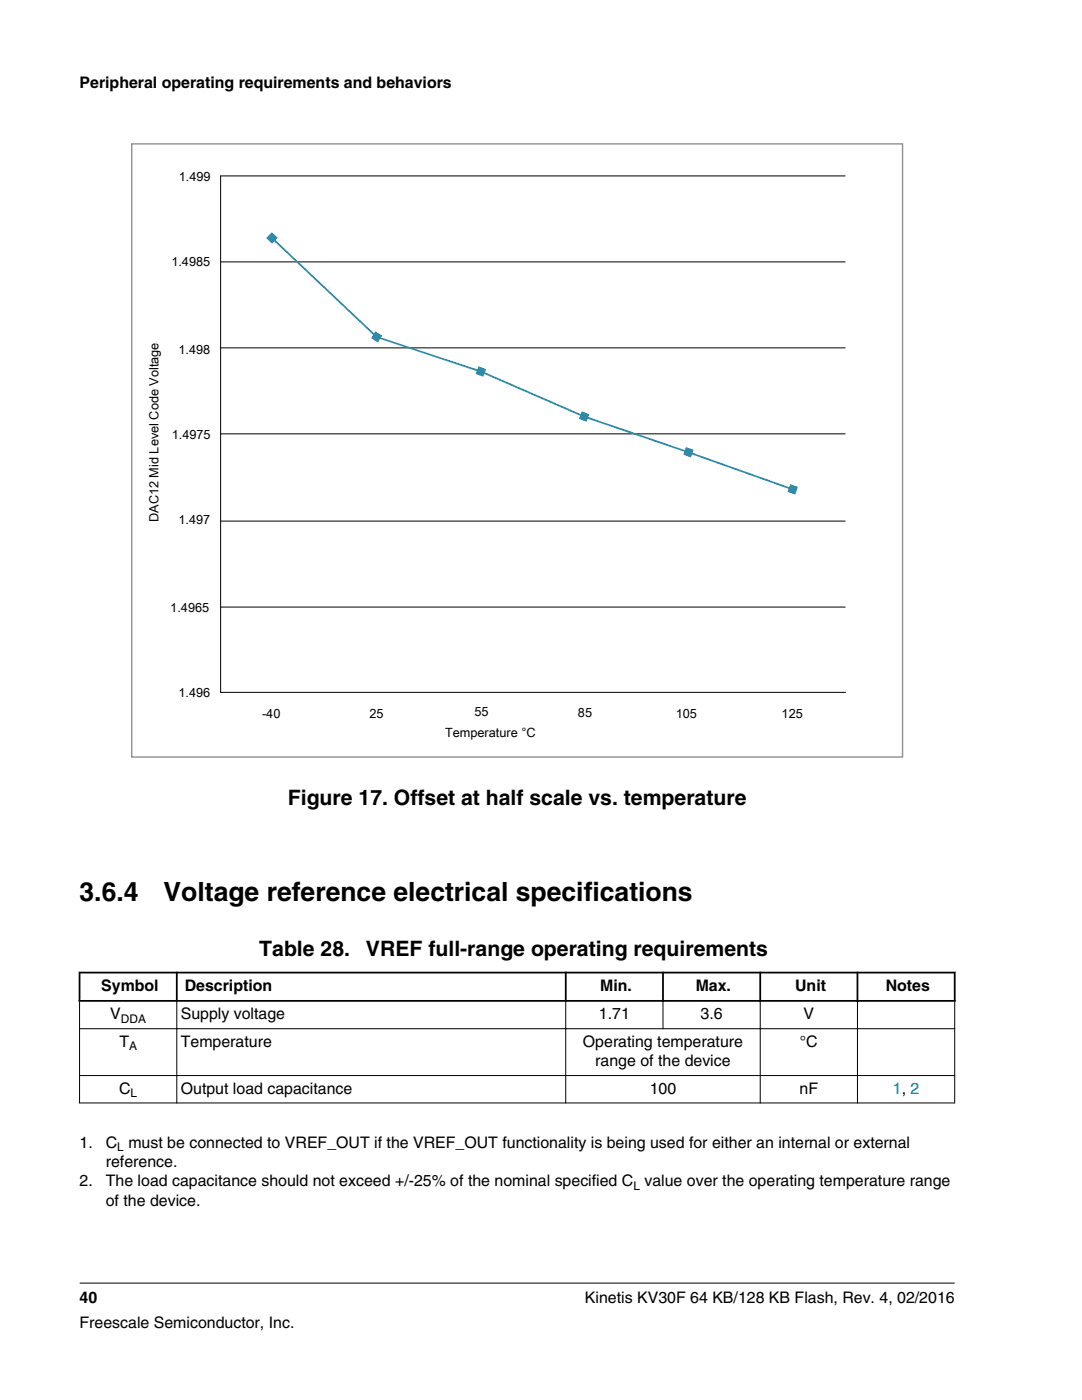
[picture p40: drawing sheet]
<svg xmlns="http://www.w3.org/2000/svg" width="216mm" height="279mm" viewBox="0 0 216 279" stroke-linecap="round" stroke-linejoin="round" font-family="sans-serif">
<defs><g id="words">
<g font-size="5.3">
<text x="15.9" y="179.9">3.6.4</text>
<text x="32.6" y="179.9">Voltage reference electrical specifications</text>
</g>
<g font-size="4.2">
<text x="57.4" y="160.7">Figure 17. Offset at half scale vs. temperature</text>
<text x="51.7" y="190.8">Table 28.</text>
<text x="73" y="190.8">VREF full-range operating requirements</text>
</g>
<g font-size="3.2">
<text x="15.9" y="17.5">Peripheral operating requirements and behaviors</text>
<text x="20.2" y="197.8">Symbol</text>
<text x="36.9" y="197.8">Description</text>
<text x="119.8" y="197.8">Min.</text>
<text x="138.8" y="197.8">Max.</text>
<text x="158.7" y="197.8">Unit</text>
<text x="176.7" y="197.8">Notes</text>
<text x="22" y="203.4">V</text>
<text x="36.1" y="203.4">Supply voltage</text>
<text x="119.5" y="203.4">1.71</text>
<text x="139.8" y="203.4">3.6</text>
<text x="160.3" y="203.4">V</text>
<text x="23.8" y="208.9">T</text>
<text x="36.1" y="208.9">Temperature</text>
<text x="116.3" y="208.9">Operating temperature</text>
<text x="159.6" y="208.9">°C</text>
<text x="118.8" y="212.8">range of the device</text>
<text x="23.8" y="218.3">C</text>
<text x="36.1" y="218.3">Output load capacitance</text>
<text x="129.6" y="218.3">100</text>
<text x="159.5" y="218.3">nF</text>
<text x="15.9" y="229">1.</text>
<text x="21.1" y="229">C must be connected to VREF_OUT if the VREF_OUT functionality is being used for either an internal or external</text>
<text x="21.1" y="232.9">reference.</text>
<text x="15.9" y="236.8">2.</text>
<text x="21.1" y="236.8">The load capacitance should not exceed +/-25% of the nominal specified C value over the operating temperature range</text>
<text x="21.1" y="240.7">of the device.</text>
<text x="15.9" y="260">40</text>
<text x="116.7" y="260">Kinetis KV30F 64 KB/128 KB Flash, Rev. 4, 02/2016</text>
<text x="15.9" y="265">Freescale Semiconductor, Inc.</text>
</g>
<text font-size="3.2" fill="#00f" x="178.2" y="218.3">1, 2</text>
<g font-size="2.5">
<text x="35.7" y="36.1">1.499</text>
<text x="34.2" y="53.1">1.4985</text>
<text x="35.6" y="70.7">1.498</text>
<text x="34.3" y="87.6">1.4975</text>
<text x="31.6" y="104.2" transform="rotate(-90 31.6 104.2)">DAC12 Mid Level Code Voltage</text>
<text x="35.6" y="104.6">1.497</text>
<text x="34" y="122.1">1.4965</text>
<text x="35.6" y="139.2">1.496</text>
<text x="52.3" y="143.3">-40</text>
<text x="73.7" y="143.2">25</text>
<text x="94.7" y="143">55</text>
<text x="115.3" y="143.1">85</text>
<text x="134.9" y="143.2">105</text>
<text x="156" y="143.2">125</text>
<text x="88.8" y="147">Temperature °C</text>
</g>
<g font-size="2.4">
<text x="24.1" y="204.1">DDA</text>
<text x="25.8" y="209.5">A</text>
<text x="26.1" y="218.9">L</text>
<text x="23.4" y="229.7">L</text>
<text x="126.4" y="237.4">L</text>
</g>
</g></defs>
<path d="M26.3 28.7h153.8v122.4h-153.8z" fill="none" stroke="#919191" stroke-width=".28"/>
<path d="M44 35.1h124.7M44 35.1v103.1h124.8M44 52.3h124.7M44 69.4h124.7M44 86.6h124.7M44 104h124.7M44 121.2h124.7" fill="none" stroke="#000" stroke-width=".2"/>
<path d="M54.3 47.5l20.8 19.7 20.9 6.9 20.6 9 20.8 7.2 20.8 7.4" fill="none" stroke="#2d8aa7" stroke-width=".35"/>
<g fill="#2d8aa7" stroke="#2d8aa7" stroke-width=".2">
<path d="M54.2 46.5l1.1 1-1 1-1-1z" fill-rule="evenodd"/>
<path d="M74.9 66.3l1.2 .7-.7 1.2-1.2-.7z" fill-rule="evenodd"/>
<path d="M95.6 73.2l1.3 .5-.5 1.4-1.4-.5z" fill-rule="evenodd"/>
<path d="M116.2 82.2l1.3 .5-.5 1.3-1.4-.5z" fill-rule="evenodd"/>
<path d="M136.9 89.4l1.4 .4-.5 1.4-1.3-.5z" fill-rule="evenodd"/>
<path d="M157.8 96.8l1.3 .4-.5 1.4-1.3-.5z" fill-rule="evenodd"/>
</g>
<g fill="#fff">
<path d="M15.9 187.2h174.6v34.8h-174.6z" fill-rule="evenodd"/>
<path d="M16.1 194.3h19v5.3h-19z" fill-rule="evenodd"/>
<path d="M35.5 194.3h77.2v5.3h-77.2z" fill-rule="evenodd"/>
<path d="M113.1 194.3h19v5.3h-19z" fill-rule="evenodd"/>
<path d="M132.5 194.3h19v5.3h-19z" fill-rule="evenodd"/>
<path d="M151.9 194.3h19v5.3h-19z" fill-rule="evenodd"/>
<path d="M171.3 194.3h19v5.3h-19z" fill-rule="evenodd"/>
<path d="M16 199.9h19.2v5.3h-19.2z" fill-rule="evenodd"/>
<path d="M35.4 199.9h77.4v5.3h-77.4z" fill-rule="evenodd"/>
<path d="M113 199.9h19.2v5.3h-19.2z" fill-rule="evenodd"/>
<path d="M132.4 199.9h19.2v5.3h-19.2z" fill-rule="evenodd"/>
<path d="M151.8 199.9h19.2v5.3h-19.2z" fill-rule="evenodd"/>
<path d="M171.2 199.9h19.2v5.3h-19.2z" fill-rule="evenodd"/>
<path d="M16 205.4h19.2v9.2h-19.2z" fill-rule="evenodd"/>
<path d="M35.4 205.4h77.4v9.2h-77.4z" fill-rule="evenodd"/>
<path d="M113 205.4h38.6v9.2h-38.6z" fill-rule="evenodd"/>
<path d="M151.8 205.4h19.2v9.2h-19.2z" fill-rule="evenodd"/>
<path d="M171.2 205.4h19.2v9.2h-19.2z" fill-rule="evenodd"/>
<path d="M16 214.7h19.2v5.3h-19.2z" fill-rule="evenodd"/>
<path d="M35.4 214.7h77.4v5.3h-77.4z" fill-rule="evenodd"/>
<path d="M113 214.7h38.6v5.3h-38.6z" fill-rule="evenodd"/>
<path d="M151.8 214.7h19.2v5.3h-19.2z" fill-rule="evenodd"/>
<path d="M171.2 214.7h19.2v5.3h-19.2z" fill-rule="evenodd"/>
</g>
<path d="M15.7 194.1h175M15.7 199.7h175M15.9 193.9v6M35.3 193.9v6M112.9 193.9v6M132.3 193.9v6M151.7 193.9v6M171.1 193.9v6M190.5 193.9v6" fill="none" stroke="#000" stroke-width=".35"/>
<path d="M15.9 199.9v20.3M35.3 199.5v20.7M112.9 199.5v20.7M132.3 199.5v5.9M151.7 199.5v20.7M171.1 199.5v20.7M190.5 199.9v20.3M15.8 205.3h174.8M15.8 214.7h174.8M15.8 220.1h174.8M15.9 256.1h174.6" fill="none" stroke="#000" stroke-width=".2"/>
<use href="#words"/>
</svg>
